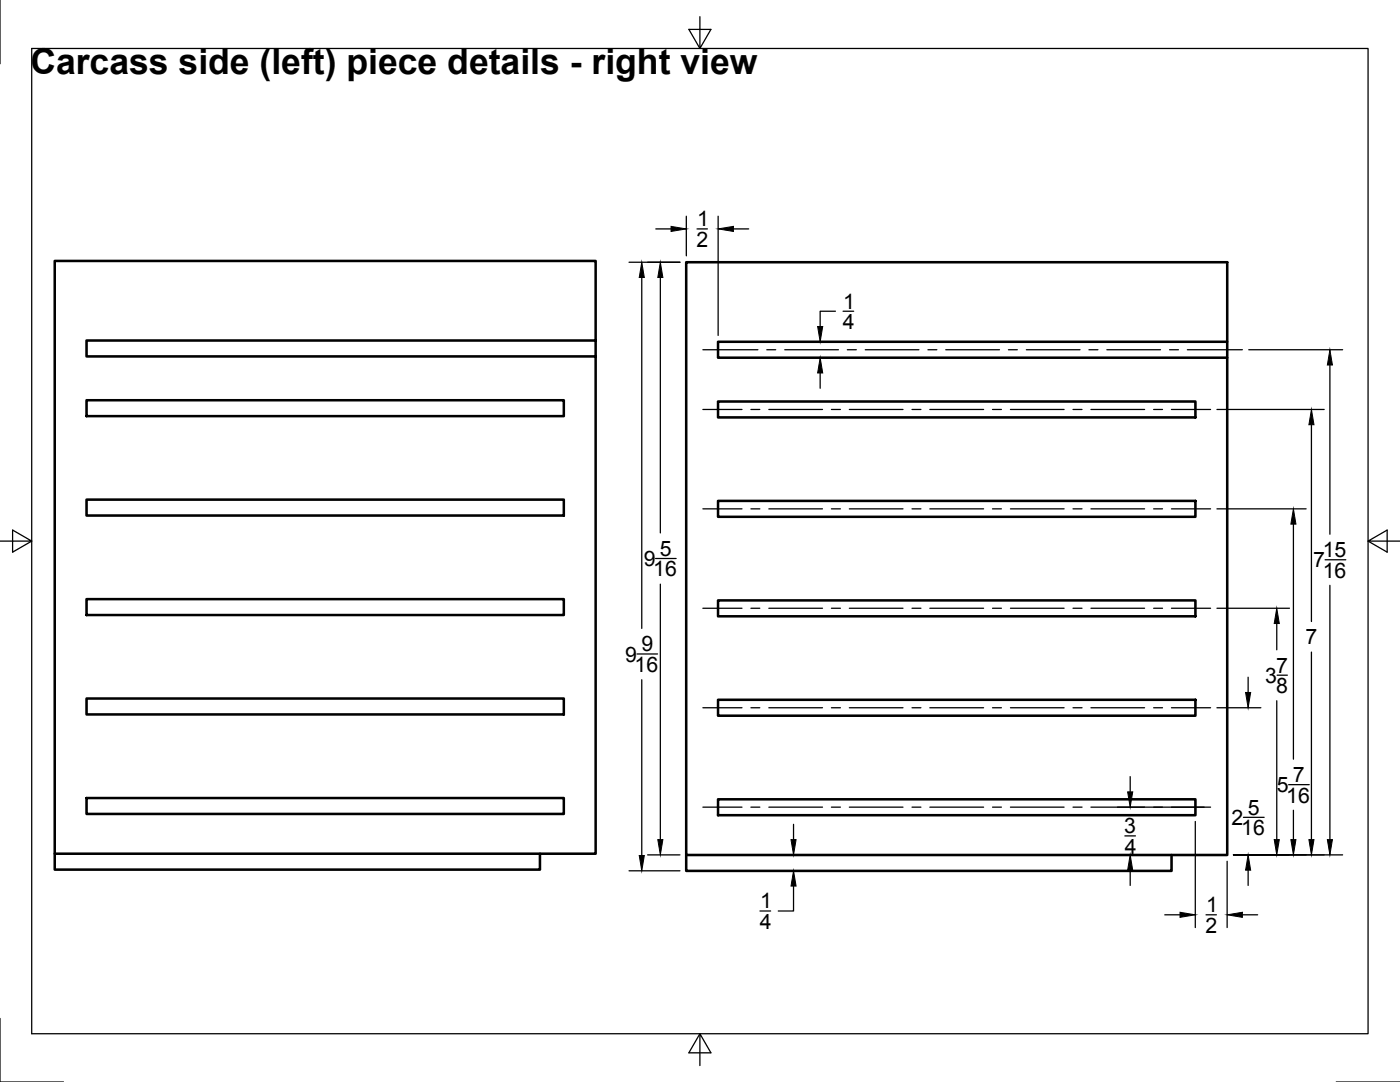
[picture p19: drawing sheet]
<svg xmlns="http://www.w3.org/2000/svg" width="279mm" height="216mm" viewBox="0 0 279 216" stroke-linecap="round" stroke-linejoin="round" font-family="sans-serif">
<defs><g id="words">
<text font-size="7.1" x="6.1" y="14.8">Carcass side (left) piece details - right view</text>
<g font-size="4.3">
<text x="139.1" y="45.2">1</text>
<text x="139" y="49.2">2</text>
<text x="168.2" y="65.6">4</text>
<text x="168.3" y="61.6">1</text>
<text x="128.5" y="113">9</text>
<text x="131.7" y="110.9">5</text>
<text x="262.1" y="113.2">7</text>
<text x="264" y="111.2">15</text>
<text x="130.4" y="115">16</text>
<text x="264" y="115.3">16</text>
<text x="128" y="130">9</text>
<text x="260.5" y="128.6">7</text>
<text x="124.8" y="132">9</text>
<text x="126.7" y="134.1">16</text>
<text x="252.5" y="136.2">3</text>
<text x="254.7" y="134.2">7</text>
<text x="254.7" y="138.3">8</text>
<text x="254.8" y="158.1">5</text>
<text x="256.7" y="160.1">16</text>
<text x="258" y="156.1">7</text>
<text x="224.4" y="166.3">3</text>
<text x="245.8" y="164.6">2</text>
<text x="247.7" y="166.7">16</text>
<text x="249" y="162.6">5</text>
<text x="224.5" y="170.3">4</text>
<text x="151.6" y="185.3">4</text>
<text x="151.7" y="181.3">1</text>
<text x="240.7" y="182">1</text>
<text x="240.6" y="186.1">2</text>
</g>
</g></defs>
<!-- layer: Visible -->
<g fill="none" stroke="#000" stroke-width=".51">
<path d="M136.9 52.3h108v118.3h-108zM17.3 79.9h95.2v3.1h-95.2zM118.9 67.9v102.4h-108v-118.2h108v15.8h-101.6v3.2h101.6M244.9 68.2h-101.6v3.2h101.6M17.3 99.7h95.2v3.2h-95.2zM143.3 80.1h95.3v3.2h-95.3zM143.3 99.9h95.3v3.2h-95.3zM17.3 119.5h95.2v3.2h-95.2zM143.3 119.8h95.3v3.2h-95.3zM17.3 139.4h95.2v3.2h-95.2zM143.3 139.6h95.3v3.2h-95.3zM17.3 159.2h95.2v3.2h-95.2z"/>
<path d="M143.3 159.5h95.3v3.2h-95.3zM10.9 170.3v3.2h96.9v-3.2M136.9 170.6v3.2h96.9v-3.2"/>
</g>
<!-- layer: Border -->
<path d="M0 0v12.7M6.3 9.7h266.7v196.6h-266.7zM139.7 3.3v6.4l2.2-3.8h-4.4l2.2 3.8M0 108h6.3l-3.8-2.2v4.4l3.8-2.2M273 108l3.8 2.2v-4.4l-3.8 2.2h6.4M0 203.2v12.7h12.7M139.7 206.3l-2.2 3.8h4.4l-2.2-3.8v6.3M266.7 215.9h12.7" fill="none" stroke="#000" stroke-width=".25"/>
<!-- layer: Dimensions -->
<g fill="none" stroke="#000" stroke-width=".25">
<path d="M125.5 52.3h10.2M128.1 55.4v70M130.9 45.7h3M131.8 55.4v50.9M137 43.1v8M139.1 45.7h2.1M143.3 43.1v23.8M146.4 45.7h3M163.7 74.4v3.1M164.1 71.4h2.1M164.1 68.2h2.1M166.7 62.1h-3v3.1"/>
<path d="M168.3 62.1h2.1M249.2 69.8h18.7M265.4 72.8v33.8M242.9 81.7h21.4M261.7 84.8v39.2M130.8 111.4h4.1M131.8 116.6v50.9M242.9 101.5h17.8M258.1 104.6v46.9M264.5 111.7h4.1M265.4 116.8v50.7M127.1 130.5h4.1"/>
<path d="M128.1 135.6v35.1M242.9 121.4h14.4M249.1 135.1v3.1M254.8 124.4v5.3M254.8 139.8v27.7M254.9 134.7h2M261.7 130.1v37.4M225.6 155v3M242.9 141.2h8.7M257.2 156.6h4.1M125.5 173.8h10.2M129.2 170.6h6.5"/>
<path d="M154.2 173.8h6.7M154.2 170.6h6.7M158.4 176.8v5h-3.1M158.4 164.5v3M223 170.6h20.6M223 161.1h17.3M224.5 166.8h2.1M225.6 173.6v3.1M238.5 163.9v21.2M244.9 171.9v13.2M246.2 170.6h21.7M248.2 163.1h4.1"/>
<path d="M249.1 173.6v3.1M258.1 161.7v5.8M151.7 181.8h2.1M232.5 182.5h3M240.7 182.5h2.1M247.9 182.5h3.1"/>
</g>
<g fill="#000" stroke="#000" stroke-width=".2">
<path d="M128.1 52.3l.5 3.1h-1zM131.8 52.3l.5 3.1h-1zM133.9 45.2l3.1 .5-3.1 .5zM143.3 45.7l3.1-.5v1zM163.7 71.4l.5 3h-1zM163.2 65.2h1l-.5 3zM265.4 69.8l.5 3h-1zM261.7 81.7l.5 3.1h-1zM258.1 101.5l.5 3.1h-1zM248.6 138.2h1l-.5 3zM254.8 121.4l.5 3h-1zM225 158h1.1l-.5 3.1z"/>
<path d="M127.6 170.7h1l-.5 3.1zM131.3 167.5h1l-.5 3.1zM157.9 167.5h1l-.5 3.1zM158.4 173.8l.5 3h-1zM225.6 170.6l.5 3h-1.1zM249.1 170.6l.5 3h-1zM254.3 167.5h1l-.5 3.1zM257.6 167.5h1l-.5 3.1zM261.2 167.5h1l-.5 3.1zM264.9 167.5h1l-.5 3.1zM235.5 182l3 .5-3 .5zM244.9 182.5l3-.5v1z"/>
</g>
<!-- layer: Center Lines -->
<g fill="none" stroke="#000" stroke-width=".25">
<path d="M140.3 69.8h11M153 69.8h1.8M156.6 69.8h10.7M169.1 69.8h1.8M172.7 69.8h10.7M185.2 69.8h1.8M188.7 69.8h10.8M201.3 69.8h1.7M204.8 69.8h10.7M217.3 69.8h1.8M220.9 69.8h10.7M233.4 69.8h1.8"/>
<path d="M237 69.8h10.9M140.3 81.7h7.8M149.9 81.7h1.7M153.4 81.7h10.7M165.9 81.7h1.8M169.5 81.7h10.7M182 81.7h1.8M185.6 81.7h10.7M198.1 81.7h1.8M201.7 81.7h10.7M214.1 81.7h1.8M217.7 81.7h10.7"/>
<path d="M230.2 81.7h1.8M233.8 81.7h7.8M140.3 101.5h7.8M149.9 101.5h1.7M153.4 101.5h10.7M165.9 101.5h1.8M169.5 101.5h10.7M182 101.5h1.8M185.6 101.5h10.7M198.1 101.5h1.8M201.7 101.5h10.7M214.1 101.5h1.8"/>
<path d="M217.7 101.5h10.7M230.2 101.5h1.8M233.8 101.5h7.8M140.3 121.4h7.8M149.9 121.4h1.7M153.4 121.4h10.7M165.9 121.4h1.8M169.5 121.4h10.7M182 121.4h1.8M185.6 121.4h10.7M198.1 121.4h1.8M201.7 121.4h10.7"/>
<path d="M214.1 121.4h1.8M217.7 121.4h10.7M230.2 121.4h1.8M233.8 121.4h7.8M140.3 141.2h7.8M149.9 141.2h1.7M153.4 141.2h10.7M165.9 141.2h1.8M169.5 141.2h10.7M182 141.2h1.8M185.6 141.2h10.7M198.1 141.2h1.8"/>
<path d="M201.7 141.2h10.7M214.1 141.2h1.8M217.7 141.2h10.7M230.2 141.2h1.8M233.8 141.2h7.8M140.3 161.1h7.8M149.9 161.1h1.7M153.4 161.1h10.7M165.9 161.1h1.8M169.5 161.1h10.7M182 161.1h1.8M185.6 161.1h10.7"/>
<path d="M198.1 161.1h1.8M201.7 161.1h10.7M214.1 161.1h1.8M217.7 161.1h10.7M230.2 161.1h1.8M233.8 161.1h7.8"/>
</g>
<use href="#words"/>
</svg>
